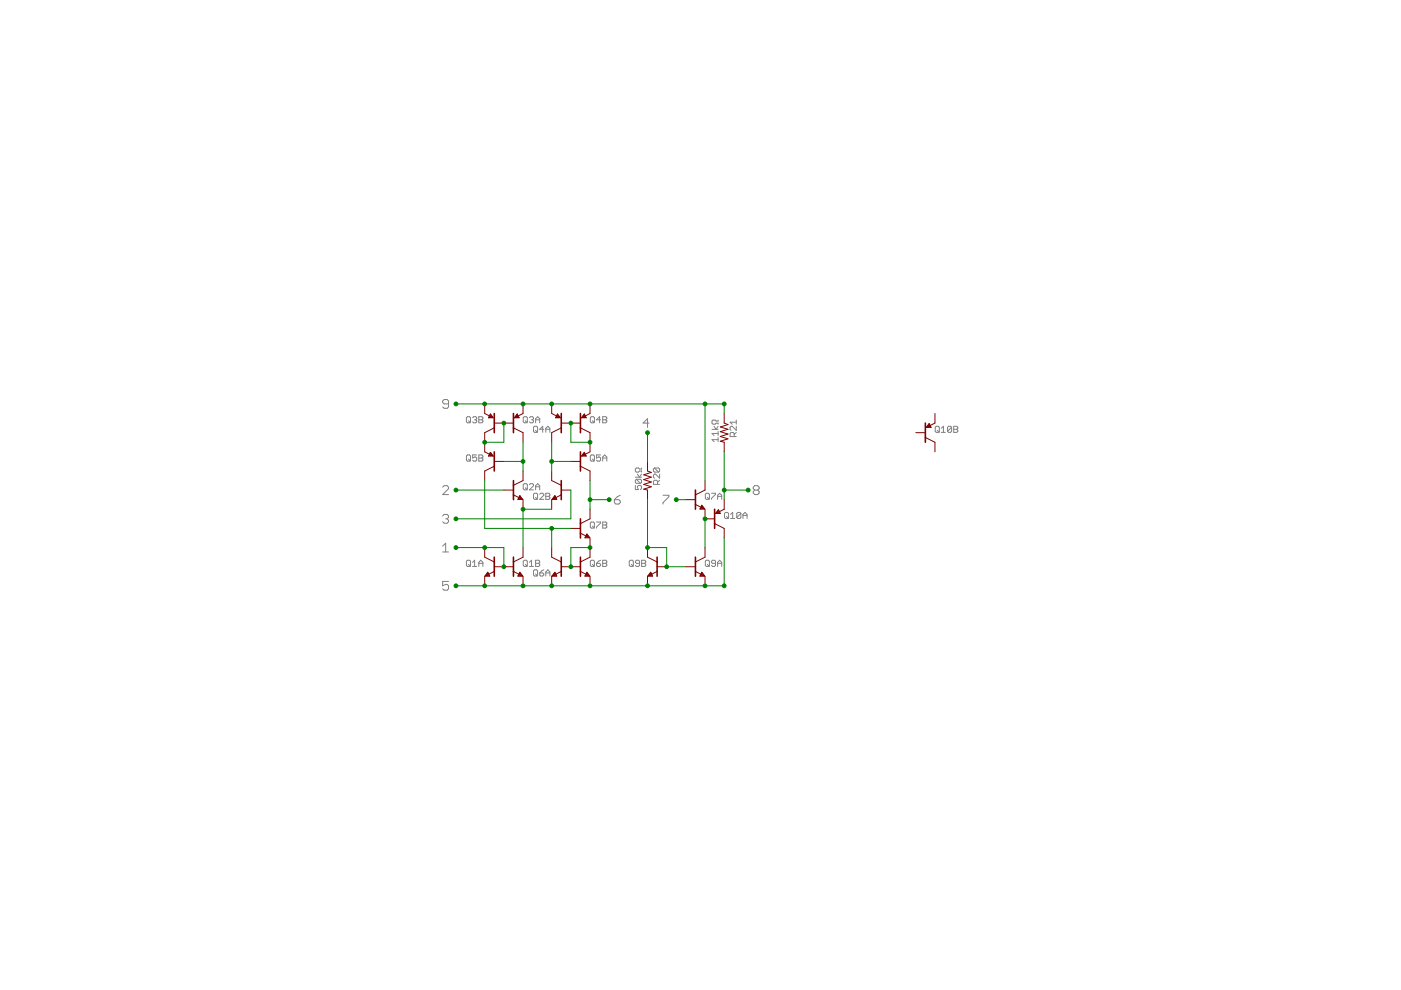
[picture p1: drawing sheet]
<svg xmlns="http://www.w3.org/2000/svg" width="297mm" height="210mm" viewBox="0 0 297 210" stroke-linecap="round" stroke-linejoin="round" font-family="sans-serif">
<g fill="none" stroke="#808080" stroke-width=".21">
<path d="M95.1 85.6h-.9l-.3-.3v-.3l.3-.3h.6l.3 .3v1.3l-.3 .3h-.6l-.3-.3M99.1 88.3h.4l.3 .3v.8l-.3 .2h-.4l-.2-.2v-.8zM99.1 96.5h.4l.3 .2v.9l-.3 .2h-.4l-.2-.2v-.9zM99.3 97.3l.5 .5M99.3 89.2l.5 .4M100.2 88.6l.2-.3h.5l.2 .3-.2 .4M100.6 89h.3M100.9 89l.2 .2-.2 .4h-.5l-.2-.2M101.1 96.5h-.9v.6l.4-.2 .5 .2v.5l-.2 .2h-.5l-.2-.2M101.5 88.3h.7l.2 .3-.2 .4 .2 .4-.2 .2h-.7zM101.5 96.5h.7l.2 .2-.2 .4 .2 .5-.2 .2h-.7zM101.5 97.1h.7"/>
<path d="M101.5 89h.7M110.9 88.6l.3-.3h.4l.2 .3v.8l-.2 .2h-.4l-.3-.2zM111.4 89.2l.4 .4M112.2 88.6l.3-.3h.4l.2 .3-.2 .4M112.7 89h.2M112.9 89l.2 .2-.2 .4h-.4l-.3-.2M113.3 90.4h.5l.2 .2v.9l-.2 .2h-.5l-.2-.2v-.9zM113.5 91.2l.5 .5M113.6 89.6v-.8l.4-.5 .4 .5v.8M113.6 89h.8M115.3 91h-.9l.7-.6v1.3M115.7 91.7v-.9l.5-.4 .4 .4v.9"/>
<path d="M115.7 91h.9M125.4 88.3h.4l.2 .3v.8l-.2 .2h-.4l-.2-.2v-.8zM125.4 96.5h.4l.2 .2v.9l-.2 .2h-.4l-.2-.2v-.9zM125.6 97.3l.4 .5M125.6 89.2l.4 .4M127.3 96.5h-.8v.6l.6-.2 .2 .2v.5l-.2 .2h-.4l-.2-.2M127.3 89h-.8l.6-.7v1.3M127.8 88.3h.6l.3 .3-.3 .4 .3 .4-.3 .2h-.6zM127.8 97.8v-.9l.4-.4 .5 .4v.9M127.8 97.1h.9M127.8 89h.6M136 99.2v.2h-.4l-.2-.2h-.5l-.2 .2v.5l.2 .2h.5l.2-.2h.4v.2"/>
<path d="M137.6 89.7h-1.2l.9-.9v1.8M138.8 99.2l-.3 .2v.5l.3 .2h.8M138.8 99.2h.8l.2 .2v.5l-.2 .2M138.8 99.2l.8 .9M151 91h1.3M151.4 90.4l.4 .6 .5-.6M152.3 93.2h-1.3l.4 .4M152.3 89.1v.2h-.5l-.2-.2h-.4l-.2 .2v.4l.2 .2h.4l.2-.2h.5v.2M152.3 91.5v.8M152.3 92.8v.8M152.3 91.9h-1.3l.4 .4M155.7 92.6v-.7l-.3-.2h-.4l-.2 .2v.7h1.3"/>
<path d="M156.1 90.4v.8l-.9-.8-.4 .2v.4l.2 .2M156.1 91.7l-.4 .4M156.1 89.1v.8M156.1 89.5h-1.3l.4 .4M198.5 90.4h.4l.3 .2v.9l-.3 .2h-.4l-.2-.2v-.9zM198.7 91.2l.5 .5M199.6 91.7h.8M199.6 90.8l.4-.4v1.3M201.8 90.6l-.3-.2h-.4l-.2 .2v.9M201.8 90.6v.9l-.3 .2h-.4l-.2-.2M201.8 90.6l-.9 .9M202.2 90.4h.7l.2 .2-.2 .4 .2 .5-.2 .2h-.7z"/>
<path d="M202.2 91h.7M93.9 115.8l.6-.6v1.8M93.9 117h1.2M93.9 103.3l.3-.3h.6l.3 .3v.3l-1.2 1.3h1.2M93.9 109.4l.3-.3h.6l.3 .3v.3l-.3 .3M94.5 110h.3M94.8 110l.3 .3v.3l-.3 .3h-.6l-.3-.3M99.1 118.8h.4l.3 .2v.9l-.3 .2h-.4l-.2-.2v-.9zM99.3 119.7l.5 .4M100.2 119.2l.4-.4v1.3M101.5 119.4h.9M110.9 102.8l.3-.2h.4l.2 .2v.8l-.2 .3h-.4l-.3-.3z"/>
<path d="M110.9 119l.3-.2h.4l.2 .2v.9l-.2 .2h-.4l-.3-.2zM111.4 119.7l.4 .4M111.4 103.4l.4 .5M112.2 102.8l.3-.2h.4l.2 .2v.2l-.9 .9h.9M112.2 119.2l.5-.4v1.3M113.1 104.8l.2-.2h.5l.2 .2v.9l-.2 .2h-.5l-.2-.2zM113.5 105.5l.5 .4M113.6 118.8h.6l.2 .2-.2 .4 .2 .5-.2 .2h-.6zM113.6 119.4h.6M113.6 103.9v-.9l.4-.4 .4 .4v.9M113.6 103.2h.8M114.4 104.8l.2-.2h.5l.2 .2v.2l-.9 .9h.9"/>
<path d="M115.7 104.6h.7l.2 .2-.2 .4 .2 .5-.2 .2h-.7zM115.7 105.2h.7M125.4 118.8h.4l.2 .2v.9l-.2 .2h-.4l-.2-.2v-.9zM125.4 110.7h.4l.2 .2v.9l-.2 .2h-.4l-.2-.2v-.9zM125.6 119.7l.4 .4M125.6 111.5l.4 .5M126.5 119.4h.6l.2 .5-.2 .2h-.4l-.2-.2zM126.5 110.7h.8v.2l-.8 .9v.2M127.3 118.8l-.8 .6M127.8 118.8h.6l.3 .2-.3 .4 .3 .5-.3 .2h-.6zM127.8 119.4h.6M127.8 110.7h.6l.3 .2-.3 .4 .3 .5-.3 .2h-.6z"/>
<path d="M127.8 111.3h.6M130.3 105.9h.9l.3 .4v.3l-.3 .3h-.6l-.3-.3zM131.5 105l-.6 .3-.6 .6M133.4 119l.2-.2h.5l.2 .2v.9l-.2 .2h-.5l-.2-.2zM133.9 119.7l.4 .4M134.7 102.9v.9h.7l-.3-.4 .3-.5h.4l.2 .2v.5l-.2 .2M134.7 101.2h1.3M134.9 101.6l-.2 .2v.5l.2 .2h.9M134.9 101.6h.9l.2 .2v.5l-.2 .2M134.9 101.6l.9 .9M135.1 100.5l.5 .7 .4-.7M135.6 119.4h-.7l-.2-.2 .2-.4h.5l.2 .2v.9l-.2 .2h-.5l-.2-.2"/>
<path d="M136 118.8h.7l.2 .2-.2 .4 .2 .5-.2 .2h-.7zM136 119.4h.7M139.4 102.7v-.7l-.2-.2h-.4l-.3 .2v.7h1.3M139.8 100.5v.9l-.8-.9-.5 .3v.4l.3 .2M139.8 101.8l-.4 .5M140.6 105h1.2v.3l-1.2 1.3v.3M149.8 118.8h.4l.2 .2v.9l-.2 .2h-.4l-.3-.2v-.9zM149.8 104.6h.4l.2 .2v.9l-.2 .2h-.4l-.3-.2v-.9zM150 105.5l.4 .4M150 119.7l.4 .4M150.9 104.6h.8v.2l-.8 .9v.2M151.7 119.4h-.6l-.2-.2 .2-.4h.4l.2 .2v.9l-.2 .2h-.4l-.2-.2"/>
<path d="M152.1 119.4h.9M152.1 105.2h.9M152.1 105.9v-.9l.5-.4 .4 .4v.9M153.8 108.6h.4l.3 .3v.8l-.3 .2h-.4l-.2-.2v-.8zM154 109.5l.5 .4M154.9 109.9h.9M154.9 109.1l.4-.5v1.3M157.1 108.9l-.2-.3h-.5l-.2 .3v.8M157.1 108.9v.8l-.2 .2h-.5l-.2-.2M157.1 108.9l-.9 .8M157.5 109.9v-.8l.5-.5 .4 .5v.8M157.5 109.3h.9"/>
<path d="M160 103.9l-.3 .3v.3l.3 .4h.7l.3-.4v-.3l-.3-.3M160 103.9l-.3-.3v-.3l.3-.3h.7l.3 .3v.3l-.3 .3M160 103.9h.7M95.1 123.3h-1.2v.9l.6-.3h.3l.3 .3v.6l-.3 .3h-.6l-.3-.3M100.2 120.1h.9M101.5 120.1v-.9l.4-.4 .5 .4v.9M112.2 120.1h.9M113.1 121l.2-.2h.5l.2 .2v.9l-.2 .2h-.5l-.2-.2zM113.5 121.7l.5 .4M114.4 121.5h.7l.2 .4-.2 .2h-.5l-.2-.2zM115.3 120.8l-.9 .7M115.7 122.1v-.8l.5-.5 .4 .5v.8"/>
<path d="M115.7 121.5h.9M152.1 120.1v-.9l.5-.4 .4 .4v.9"/>
</g>
<g fill="none" stroke="#800000" stroke-width=".34">
<path d="M104.8 87.7v4M104.8 95.8v4.1M108.9 87.7v4M119 87.7v4M123.1 87.7v4M123.1 95.8v4.1M196.2 89.7v4.1M104.8 118.1v4.1M108.9 101.9v4M108.9 118.1v4.1M119 101.9v4M119 118.1v4.1"/>
<path d="M123.1 110v4.1M123.1 118.1v4.1M139.3 118.1v4.1M147.4 103.9v4.1M147.4 118.1v4.1M151.5 108v4"/>
</g>
<g fill="none" stroke="#800000" stroke-width=".21">
<path d="M102.8 85.6v2.1l1.6 .8M103.6 88.5h.9M103.7 96.6h.8M103.7 88.3h.7M103.7 96.4h.7M103.8 88.2h.5M103.8 96.2h.4M103.9 88h.2M103.9 96.1h.2M103.9 87.8h.1M104 95.9l.6 .8h-1zM104 87.8l.6 .8h-1z"/>
<path d="M104.8 90.7l-2 1v4.1l1.6 .8M104.8 98.8l-2 1.1v2M104.8 97.8h2M104.8 89.7h4.1M108.9 90.7l2 1v2.1M109.1 88.5h.9M109.2 88.3h.7M109.4 88.2h.5M109.5 88h.3M109.6 87.8h.1M109.7 87.8l.4 .8h-1zM110.9 85.6v2.1l-1.6 .8"/>
<path d="M110.9 99.9v2l-2 1M117 99.9v2l2 1M117 85.6v2.1l1.6 .8M117.8 88.5h.9M117.9 88.3h.7M118 88.2h.5M118.1 88h.3M118.2 87.8h.1M118.2 87.8l.6 .8h-1zM119 90.7l-2 1v2.1M119 89.7h4.1M121 97.8h2.1"/>
<path d="M123.1 90.7l2 1v4.1l-1.6 .8M123.1 98.8l2 1.1v2M123.3 88.5h.9M123.4 96.6h.8M123.5 88.3h.7M123.5 96.4h.6M123.6 88.2h.5M123.6 96.2h.4M123.7 88h.3M123.8 96.1h.2M123.8 87.8h.1M123.9 95.9l.4 .8h-1z"/>
<path d="M123.9 87.8l.4 .8h-1zM125.1 85.6v2.1l-1.6 .8M137.3 97.8v2.1l.8 .3-1.6 .5 1.6 .5-1.6 .5 1.6 .5-1.6 .5 1.6 .5-1.6 .5 .8 .2v2M153.5 87.7v2l.8 .3-1.6 .5 1.6 .5-1.6 .5 1.6 .5-1.6 .5 1.6 .5-1.6 .6 .8 .2v2M194.2 91.7h2M196.2 92.8l2 1v2M196.4 90.6h1M196.6 90.4h.7M196.7 90.2h.5M196.8 90.1h.3M196.9 89.9h.1M197 89.8l.4 .8h-1z"/>
<path d="M198.2 87.7v2l-1.6 .8M102.8 116.1v2l2 1M106.8 103.9h2.1M108.9 104.9l1.8 .9M109.9 105.8h.8M109.9 105.6h.7M110 105.5h.5M110.1 105.3h.3M110.2 105.1h.1M110.2 105.1l.6 .8h-1zM110.9 116.1v2l-2 1M110.9 105.9v2.1"/>
<path d="M117 105.9v2.1M117 116.1v2l2 1M117.1 105.8h.9M117.2 105.6h.7M117.4 105.5h.4M117.5 105.3h.3M117.6 105.1h.1M117.6 105.1l.4 .8h-1zM119 103.9h2M119 104.9l-1.8 .9M121 112h2.1M123.1 113.1l1.8 .9"/>
<path d="M124.1 113.9h.8M124.2 113.7h.6M124.3 113.5h.4M124.4 113.3h.1M124.4 113.2l.6 .8h-1zM125.1 114.1v4l-2 1M125.1 108v2l-2 1M137.3 116.1v2l2 1M145.4 105.9h2M147.4 107l1.9 .9M148.4 107.9h1M148.5 107.7h.7"/>
<path d="M148.6 107.5h.5M148.7 107.4h.3M148.8 107.2h.1M148.8 107.1l.6 .8h-1zM149.5 101.9v2l-2.1 1M149.5 108v2h2M149.5 116.1v2l-2.1 1M151.5 111l2 1v2.1M151.8 108.7h.8M152 108.6h.5M152.1 108.4h.4M152.2 108.2h.2"/>
<path d="M152.3 108.1l.4 .8h-1zM153.5 105.9v2.1l-1.6 .8M102.8 122.2v2M102.9 122.1h.9M103 121.9h.7M103.1 121.7h.5M103.3 121.6h.2M103.4 121.4h.1M103.4 121.3l.4 .9h-1zM104.8 121.2l-1.8 .9M104.8 120.2h4.1M108.9 121.2l1.8 .9"/>
<path d="M109.8 122.1h1M109.9 121.9h.7M110 121.7h.5M110.1 121.6h.3M110.2 121.4h.1M110.2 121.3l.6 .9h-1zM110.9 122.2v2M117 122.2v2M117.1 122.1h.9M117.2 121.9h.7M117.3 121.7h.6M117.5 121.6h.3"/>
<path d="M117.6 121.4h.1M117.6 121.3l.4 .9h-1zM119 120.2h4.1M119 121.2l-1.8 .9M123.1 121.2l1.8 .9M124.1 122.1h.9M124.1 121.9h.8M124.2 121.7h.5M124.3 121.6h.3M124.4 121.4h.1M124.4 121.3l.6 .9h-1zM125.1 122.2v2"/>
<path d="M137.3 122.2v2M137.4 122.1h.9M137.5 121.9h.7M137.6 121.7h.6M137.8 121.6h.3M137.9 121.4h.1M138 121.3l.4 .9h-1zM139.3 120.2h2.1M139.3 121.2l-1.8 .9M145.4 120.2h2M147.4 121.2l1.9 .9M148.4 122.1h1"/>
<path d="M148.5 121.9h.7M148.6 121.7h.5M148.7 121.6h.3M148.8 121.4h.1M148.8 121.3l.6 .9h-1zM149.5 122.2v2"/>
</g>
<path d="M96.7 85.6h56.8v2.1M149.5 85.6v16.3" fill="none" stroke="#008000" stroke-width=".21"/>
<circle cx="102.8" cy="85.6" r=".4" fill="#008000"/>
<circle cx="102.8" cy="85.6" r=".4" fill="none" stroke="#008000" stroke-width=".21"/>
<circle cx="110.9" cy="85.6" r=".4" fill="#008000"/>
<circle cx="110.9" cy="85.6" r=".4" fill="none" stroke="#008000" stroke-width=".21"/>
<circle cx="117" cy="85.6" r=".4" fill="#008000"/>
<circle cx="117" cy="85.6" r=".4" fill="none" stroke="#008000" stroke-width=".21"/>
<circle cx="125.1" cy="85.6" r=".4" fill="#008000"/>
<circle cx="125.1" cy="85.6" r=".4" fill="none" stroke="#008000" stroke-width=".21"/>
<circle cx="149.5" cy="85.6" r=".4" fill="#008000"/>
<circle cx="149.5" cy="85.6" r=".4" fill="none" stroke="#008000" stroke-width=".21"/>
<circle cx="96.7" cy="85.6" r=".4" fill="#008000"/>
<circle cx="96.7" cy="85.6" r=".4" fill="none" stroke="#008000" stroke-width=".21"/>
<circle cx="153.5" cy="85.6" r=".4" fill="#008000"/>
<g fill="none" stroke="#008000" stroke-width=".21">
<path d="M96.7 116.1h10.1v4.1"/>
<circle cx="153.5" cy="85.6" r=".4"/>
</g>
<circle cx="106.8" cy="120.2" r=".4" fill="#008000"/>
<circle cx="106.8" cy="120.2" r=".4" fill="none" stroke="#008000" stroke-width=".21"/>
<circle cx="102.8" cy="116.1" r=".4" fill="#008000"/>
<circle cx="102.8" cy="116.1" r=".4" fill="none" stroke="#008000" stroke-width=".21"/>
<circle cx="96.7" cy="116.1" r=".4" fill="#008000"/>
<g fill="none" stroke="#008000" stroke-width=".21">
<path d="M117 108h-6.1v8.1"/>
<circle cx="96.7" cy="116.1" r=".4"/>
</g>
<circle cx="110.9" cy="108" r=".4" fill="#008000"/>
<g fill="none" stroke="#008000" stroke-width=".21">
<path d="M121 89.7v4.1h4.1"/>
<circle cx="110.9" cy="108" r=".4"/>
</g>
<circle cx="121" cy="89.7" r=".4" fill="#008000"/>
<circle cx="121" cy="89.7" r=".4" fill="none" stroke="#008000" stroke-width=".21"/>
<circle cx="125.1" cy="93.8" r=".4" fill="#008000"/>
<g fill="none" stroke="#008000" stroke-width=".21">
<path d="M106.8 89.7v4.1h-4"/>
<circle cx="125.1" cy="93.8" r=".4"/>
</g>
<circle cx="102.8" cy="93.8" r=".4" fill="#008000"/>
<circle cx="102.8" cy="93.8" r=".4" fill="none" stroke="#008000" stroke-width=".21"/>
<circle cx="106.8" cy="89.7" r=".4" fill="#008000"/>
<g fill="none" stroke="#008000" stroke-width=".21">
<path d="M117 93.8v6.1M117 97.8h4"/>
<circle cx="106.8" cy="89.7" r=".4"/>
</g>
<circle cx="117" cy="97.8" r=".4" fill="#008000"/>
<g fill="none" stroke="#008000" stroke-width=".21">
<path d="M125.1 116.1h-4.1v4.1"/>
<circle cx="117" cy="97.8" r=".4"/>
</g>
<circle cx="121" cy="120.2" r=".4" fill="#008000"/>
<circle cx="121" cy="120.2" r=".4" fill="none" stroke="#008000" stroke-width=".21"/>
<circle cx="125.1" cy="116.1" r=".4" fill="#008000"/>
<g fill="none" stroke="#008000" stroke-width=".21">
<path d="M125.1 101.9v6.1M125.1 105.9h4.1"/>
<circle cx="125.1" cy="116.1" r=".4"/>
</g>
<circle cx="129.2" cy="105.9" r=".4" fill="#008000"/>
<circle cx="129.2" cy="105.9" r=".4" fill="none" stroke="#008000" stroke-width=".21"/>
<circle cx="125.1" cy="105.9" r=".4" fill="#008000"/>
<g fill="none" stroke="#008000" stroke-width=".21">
<path d="M106.8 97.8h4.1M110.9 93.8v6.1"/>
<circle cx="125.1" cy="105.9" r=".4"/>
</g>
<circle cx="110.9" cy="97.8" r=".4" fill="#008000"/>
<g fill="none" stroke="#008000" stroke-width=".21">
<path d="M102.8 101.9v10.1h18.2M117 112v4.1"/>
<circle cx="110.9" cy="97.8" r=".4"/>
</g>
<circle cx="117" cy="112" r=".4" fill="#008000"/>
<g fill="none" stroke="#008000" stroke-width=".21">
<path d="M137.3 105.9v10.2h4.1v4.1h4"/>
<circle cx="117" cy="112" r=".4"/>
</g>
<circle cx="137.3" cy="116.1" r=".4" fill="#008000"/>
<circle cx="137.3" cy="116.1" r=".4" fill="none" stroke="#008000" stroke-width=".21"/>
<circle cx="141.4" cy="120.2" r=".4" fill="#008000"/>
<g fill="none" stroke="#008000" stroke-width=".21">
<path d="M149.5 110v6.1"/>
<circle cx="141.4" cy="120.2" r=".4"/>
</g>
<circle cx="149.5" cy="110" r=".4" fill="#008000"/>
<g fill="none" stroke="#008000" stroke-width=".21">
<path d="M153.5 95.8v10.1M153.5 103.9h5.1"/>
<circle cx="149.5" cy="110" r=".4"/>
</g>
<circle cx="153.5" cy="103.9" r=".4" fill="#008000"/>
<circle cx="153.5" cy="103.9" r=".4" fill="none" stroke="#008000" stroke-width=".21"/>
<circle cx="158.6" cy="103.9" r=".4" fill="#008000"/>
<g fill="none" stroke="#008000" stroke-width=".21">
<path d="M121 103.9v6.1h-24.3"/>
<circle cx="158.6" cy="103.9" r=".4"/>
</g>
<circle cx="96.7" cy="110" r=".4" fill="#008000"/>
<g fill="none" stroke="#008000" stroke-width=".21">
<path d="M96.7 103.9h10.1"/>
<circle cx="96.7" cy="110" r=".4"/>
</g>
<circle cx="96.7" cy="103.9" r=".4" fill="#008000"/>
<g fill="none" stroke="#008000" stroke-width=".21">
<path d="M137.3 91.7v6.1"/>
<circle cx="96.7" cy="103.9" r=".4"/>
</g>
<circle cx="137.3" cy="91.7" r=".4" fill="#008000"/>
<g fill="none" stroke="#008000" stroke-width=".21">
<path d="M153.5 114.1v10.1h-56.8"/>
<circle cx="137.3" cy="91.7" r=".4"/>
</g>
<circle cx="102.8" cy="124.2" r=".4" fill="#008000"/>
<circle cx="102.8" cy="124.2" r=".4" fill="none" stroke="#008000" stroke-width=".21"/>
<circle cx="110.9" cy="124.2" r=".4" fill="#008000"/>
<circle cx="110.9" cy="124.2" r=".4" fill="none" stroke="#008000" stroke-width=".21"/>
<circle cx="117" cy="124.2" r=".4" fill="#008000"/>
<circle cx="117" cy="124.2" r=".4" fill="none" stroke="#008000" stroke-width=".21"/>
<circle cx="125.1" cy="124.2" r=".4" fill="#008000"/>
<circle cx="125.1" cy="124.2" r=".4" fill="none" stroke="#008000" stroke-width=".21"/>
<circle cx="137.3" cy="124.2" r=".4" fill="#008000"/>
<circle cx="137.3" cy="124.2" r=".4" fill="none" stroke="#008000" stroke-width=".21"/>
<circle cx="149.5" cy="124.2" r=".4" fill="#008000"/>
<circle cx="149.5" cy="124.2" r=".4" fill="none" stroke="#008000" stroke-width=".21"/>
<circle cx="96.7" cy="124.2" r=".4" fill="#008000"/>
<circle cx="96.7" cy="124.2" r=".4" fill="none" stroke="#008000" stroke-width=".21"/>
<circle cx="153.5" cy="124.2" r=".4" fill="#008000"/>
<g fill="none" stroke="#008000" stroke-width=".21">
<path d="M143.4 105.9h2"/>
<circle cx="153.5" cy="124.2" r=".4"/>
</g>
<circle cx="143.4" cy="105.9" r=".4" fill="#008000"/>
<circle cx="143.4" cy="105.9" r=".4" fill="none" stroke="#008000" stroke-width=".21"/>
</svg>
